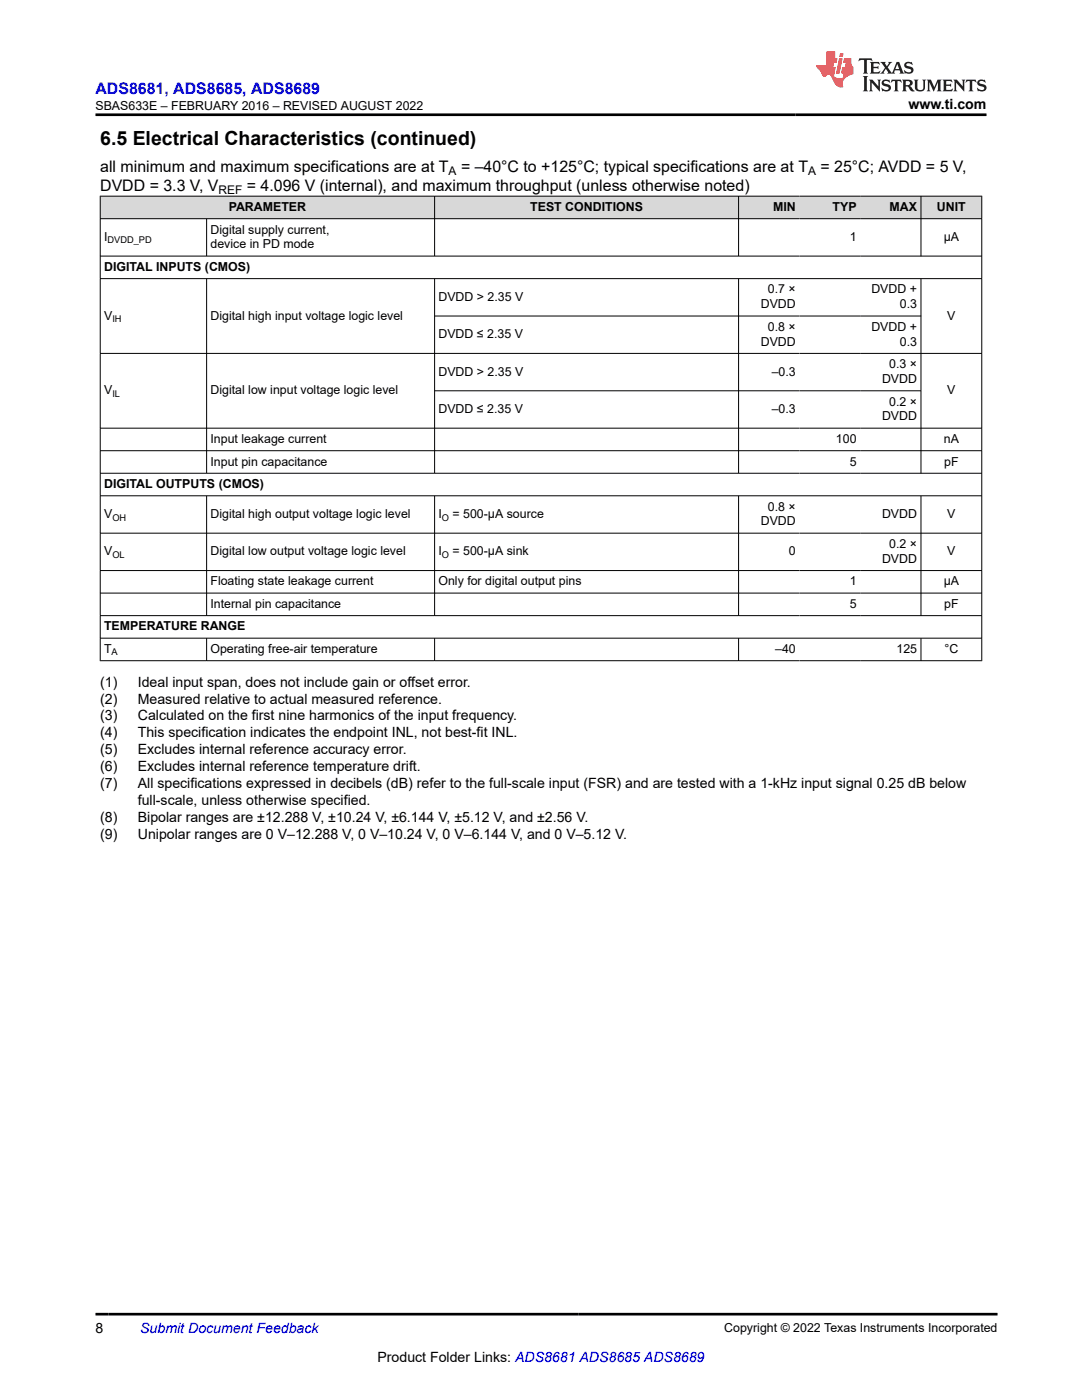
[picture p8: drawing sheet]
<svg xmlns="http://www.w3.org/2000/svg" width="216mm" height="279mm" viewBox="0 0 216 279" stroke-linecap="round" stroke-linejoin="round" font-family="sans-serif">
<defs><g id="words">
<text font-size="3.9" x="20" y="28.8">6.5 Electrical Characteristics (continued)</text>
<text font-size="3.2" fill="#00f" x="19" y="18.7">ADS8681, ADS8685, ADS8689</text>
<g font-size="3.2">
<text x="20" y="34.3">all minimum and maximum specifications are at T</text>
<text x="92" y="34.3">= –40°C to +125°C; typical specifications are at T</text>
<text x="163.7" y="34.3">= 25°C; AVDD = 5 V,</text>
<text x="20" y="38.1">DVDD = 3.3 V, V</text>
<text x="49.3" y="38.1">= 4.096 V (internal), and maximum throughput (unless otherwise noted)</text>
</g>
<g font-size="2.8">
<text x="181.3" y="21.8">www.ti.com</text>
<text x="20" y="137">(1)</text>
<text x="27.5" y="137">Ideal input span, does not include gain or offset error.</text>
<text x="20" y="140.4">(2)</text>
<text x="20" y="143.8">(3)</text>
<text x="27.5" y="140.4">Measured relative to actual measured reference.</text>
<text x="27.5" y="143.8">Calculated on the first nine harmonics of the input frequency.</text>
<text x="20" y="147.2">(4)</text>
<text x="27.5" y="147.2">This specification indicates the endpoint INL, not best-fit INL.</text>
<text x="20" y="150.6">(5)</text>
<text x="20" y="153.9">(6)</text>
<text x="27.5" y="150.6">Excludes internal reference accuracy error.</text>
<text x="27.5" y="153.9">Excludes internal reference temperature drift.</text>
<text x="20" y="157.3">(7)</text>
<text x="27.5" y="157.3">All specifications expressed in decibels (dB) refer to the full-scale input (FSR) and are tested with a 1-kHz input signal 0.25 dB below</text>
<text x="27.5" y="160.7">full-scale, unless otherwise specified.</text>
<text x="20" y="164.1">(8)</text>
<text x="20" y="167.5">(9)</text>
<text x="27.5" y="164.1">Bipolar ranges are ±12.288 V, ±10.24 V, ±6.144 V, ±5.12 V, and ±2.56 V.</text>
<text x="27.5" y="167.5">Unipolar ranges are 0 V–12.288 V, 0 V–10.24 V, 0 V–6.144 V, and 0 V–5.12 V.</text>
<text x="19" y="266.1">8</text>
<text x="75.3" y="271.7">Product Folder Links: ADS8681 ADS8685 ADS8689</text>
</g>
<text font-size="2.8" fill="#00f" x="28" y="266.1">Submit Document Feedback</text>
<g font-size="2.5">
<text x="19" y="21.9">SBAS633E – FEBRUARY 2016 – REVISED AUGUST 2022</text>
<text x="42" y="46.6">Digital supply current,</text>
<text x="45.6" y="42.1">PARAMETER</text>
<text x="105.8" y="42.1">TEST CONDITIONS</text>
<text x="154.3" y="42.1">MIN</text>
<text x="166.1" y="42.1">TYP</text>
<text x="177.5" y="42.1">MAX</text>
<text x="187" y="42.1">UNIT</text>
<text x="20.8" y="48.1">I</text>
<text x="42" y="49.6">device in PD mode</text>
<text x="169.6" y="48.1">1</text>
<text x="188.3" y="48.1">μA</text>
<text x="20.8" y="54.1">DIGITAL INPUTS (CMOS)</text>
<text x="153.2" y="58.6">0.7 ×</text>
<text x="173.9" y="58.6">DVDD +</text>
<text x="20.8" y="63.8">V</text>
<text x="42" y="63.8">Digital high input voltage logic level</text>
<text x="87.5" y="60">DVDD &gt; 2.35 V</text>
<text x="151.8" y="61.5">DVDD</text>
<text x="179.6" y="61.5">0.3</text>
<text x="189" y="63.8">V</text>
<text x="87.5" y="67.5">DVDD ≤ 2.35 V</text>
<text x="151.8" y="69">DVDD</text>
<text x="153.2" y="66">0.8 ×</text>
<text x="173.9" y="66">DVDD +</text>
<text x="179.6" y="69">0.3</text>
<text x="87.5" y="75">DVDD &gt; 2.35 V</text>
<text x="154" y="75">–0.3</text>
<text x="176" y="76.5">DVDD</text>
<text x="177.4" y="73.5">0.3 ×</text>
<text x="20.8" y="78.7">V</text>
<text x="42" y="78.7">Digital low input voltage logic level</text>
<text x="87.5" y="82.4">DVDD ≤ 2.35 V</text>
<text x="154" y="82.4">–0.3</text>
<text x="176" y="83.9">DVDD</text>
<text x="177.4" y="81">0.2 ×</text>
<text x="189" y="78.7">V</text>
<text x="42" y="88.4">Input leakage current</text>
<text x="166.8" y="88.4">100</text>
<text x="188.3" y="88.4">nA</text>
<text x="42" y="92.9">Input pin capacitance</text>
<text x="169.6" y="92.9">5</text>
<text x="188.4" y="92.9">pF</text>
<text x="20.8" y="97.4">DIGITAL OUTPUTS (CMOS)</text>
<text x="153.2" y="101.9">0.8 ×</text>
<text x="20.8" y="103.4">V</text>
<text x="42" y="103.4">Digital high output voltage logic level</text>
<text x="87.5" y="103.4">I</text>
<text x="90.3" y="103.4">= 500-μA source</text>
<text x="151.8" y="104.9">DVDD</text>
<text x="176" y="103.4">DVDD</text>
<text x="189" y="103.4">V</text>
<text x="20.8" y="110.8">V</text>
<text x="42" y="110.8">Digital low output voltage logic level</text>
<text x="87.5" y="110.8">I</text>
<text x="90.3" y="110.8">= 500-μA sink</text>
<text x="157.4" y="110.8">0</text>
<text x="176" y="112.3">DVDD</text>
<text x="177.4" y="109.4">0.2 ×</text>
<text x="189" y="110.8">V</text>
<text x="42" y="116.8">Floating state leakage current</text>
<text x="87.5" y="116.8">Only for digital output pins</text>
<text x="169.6" y="116.8">1</text>
<text x="188.3" y="116.8">µA</text>
<text x="20.8" y="125.8">TEMPERATURE RANGE</text>
<text x="42" y="121.3">Internal pin capacitance</text>
<text x="169.6" y="121.3">5</text>
<text x="188.4" y="121.3">pF</text>
<text x="20.8" y="130.3">T</text>
<text x="42" y="130.3">Operating free-air temperature</text>
<text x="154.7" y="130.3">–40</text>
<text x="178.9" y="130.3">125</text>
<text x="188.4" y="130.3">°C</text>
<text x="144.5" y="265.8">Copyright © 2022 Texas Instruments Incorporated</text>
</g>
<g font-size="2.4">
<text x="89.5" y="34.9">A</text>
<text x="161.2" y="34.9">A</text>
<text x="43.6" y="38.7">REF</text>
</g>
<g font-size="1.9">
<text x="21.5" y="48.6">DVDD_PD</text>
<text x="22.4" y="64.3">IH</text>
<text x="22.4" y="79.2">IL</text>
<text x="22.4" y="103.9">OH</text>
<text x="88.2" y="103.9">O</text>
<text x="22.4" y="111.3">OL</text>
<text x="88.2" y="111.3">O</text>
<text x="22.3" y="130.8">A</text>
</g>
</g></defs>
<g fill="#d8d8d8">
<path d="M20 39.1h175.9v4.5h-175.9z" fill-rule="evenodd"/>
<path d="M20.1 39.2h66.6v4.4h-66.6z" fill-rule="evenodd"/>
<path d="M86.8 39.2h60.5v4.4h-60.5z" fill-rule="evenodd"/>
<path d="M147.4 39.2h12.1v4.4h-12.1z" fill-rule="evenodd"/>
<path d="M159.5 39.2h12.1v4.4h-12.1z" fill-rule="evenodd"/>
<path d="M171.6 39.2h12.1v4.4h-12.1z" fill-rule="evenodd"/>
<path d="M183.8 39.2h12v4.4h-12z" fill-rule="evenodd"/>
</g>
<g fill="none" stroke="#000" stroke-width=".2">
<path d="M19.9 39.1h176.1M20 39.1v92.8M86.7 39.1v12.1M147.4 39.1v12.1M183.8 39.1v12.1M195.9 39.1v92.8M19.9 43.6h176.1M19.9 51.1h176.1M19.9 55.6h176.1M41.2 43.6v7.6M41.2 55.6v38.9M86.7 55.6v38.9"/>
<path d="M147.4 55.6v38.9M183.8 55.6v38.9M19.9 70.5h176.1M86.7 63.1h97.1M86.7 78h97.1M19.9 85.5h176.1M19.9 89.9h176.1M19.9 94.4h176.1M19.9 98.9h176.1M41.2 98.9v24M86.7 98.9v24M147.4 98.9v24"/>
<path d="M183.8 98.9v24M19.9 106.4h176.1M19.9 113.9h176.1M19.9 118.4h176.1M19.9 122.9h176.1M19.9 127.4h176.1M19.9 131.9h176.1M41.2 127.4v4.5M86.7 127.4v4.5M147.4 127.4v4.5M183.8 127.4v4.5"/>
</g>
<path d="M171.5 11.6l-.2 .6 .5-.2h.6v.1v2.2l-.2 .4h1l-.2-.4v-2.2v-.1h.5l.5 .2-.1-.6zM173.6 12.4l.2 .3v1.6l-.2 .4h1.9l.1-.6a1.08 1.08 0 0 1-1.3 .2v-.7h.6l.4 .2v-.7l-.4 .2h-.6v-.5l.2-.2a1 1 0 0 1 1 .3l-.1-.5zM175.7 12.4l.9 1.1-1 1.2h.9l-.2-.2 .5-.8 .4 .8-.2 .2h1.6l-.2-.2 .2-.5h.9l.1 .5-.1 .2h.9l-.2-.4-.8-1.9h-.5l-.9 2.1-.9-1.1 .9-1h-.8l.2 .2-.4 .6-.4-.6 .2-.2zM179 12.8l.4 1h-.7zM180.7 12.5a.65 .65 0 0 0-.2 .7 .65 .65 0 0 0 .6 .5l.6 .1 .1 .3a.79 .79 0 0 1-.7 .4 .79 .79 0 0 1-.7-.5l.1 .7 .2-.1a.93 .93 0 0 0 1.1 0 .93 .93 0 0 0 .4-.9 1.46 1.46 0 0 0-1.2-.6l-.1-.3a1.09 1.09 0 0 1 1.2 .2l-.2-.6-.1 .1-.5-.2zM172.2 15.2l.2 .4v2.2l-.2 .4h1l-.2-.4v-2.2l.2-.4zM173.4 15.9l.2 .4v1.5l-.2 .4h.8l-.3-.4 .1-1.3 1.6 1.8v-2l.2-.4h-.7l.1 .2 .1 1.1-1.2-1.3zM176.2 16a.65 .65 0 0 0-.2 .8 .65 .65 0 0 0 .6 .4l.6 .2 .1 .2a.79 .79 0 0 1-.7 .4 .79 .79 0 0 1-.7-.5l.1 .7 .2-.1a.93 .93 0 0 0 1.1 .1 .93 .93 0 0 0 .4-1 1.46 1.46 0 0 0-1.2-.5l-.1-.4a1.09 1.09 0 0 1 1.2 .2l-.1-.6-.2 .1-.5-.1zM177.9 15.9l-.1 .6a.63 .63 0 0 1 .8-.3v1.6l-.3 .4h1l-.2-.4v-1.6a.66 .66 0 0 1 .8 .3l-.1-.6zM180 15.9l.2 .4v1.5l-.2 .4h1l-.2-.2-.1-.7h.5l.1 .2a.79 .79 0 0 0 1.2 .6l-1-.9a.61 .61 0 0 0 .6-.6 .61 .61 0 0 0-.5-.7zM180.8 16.2h.1a.47 .47 0 0 1 .5 .1 .47 .47 0 0 1 .1 .5l-.1 .1-.7 .1zM182.3 15.9l.2 .2a2.27 2.27 0 0 0 .4 2 1.04 1.04 0 0 0 1.7-.7v-1.3l.2-.2h-.8l.2 .4v1.1a.6 .6 0 0 1-.6 .6 .6 .6 0 0 1-.6-.6v-1.1l.3-.4zM184.9 15.9l.2 .4v1.5l-.2 .4h.8l-.3-.4v-1.4l.9 1.9 .9-1.9v1.4l-.3 .4h1l-.2-.4v-1.5l.2-.4h-.8l-.7 1.5-.6-1.5zM188.1 15.9l.2 .4v1.5l-.2 .4h1.9l.1-.6a1.09 1.09 0 0 1-1.3 .2v-.7h.6l.4 .2v-.6l-.4 .2h-.6v-.6l.2-.1a1.01 1.01 0 0 1 1 .3l-.1-.6zM190.2 15.9l.3 .4v1.5l-.3 .4h.8l-.2-.4v-1.3l1.6 1.8v-2l.2-.4h-.7l.2 .2v1.1l-1.2-1.3zM192.8 15.9l-.1 .6a.63 .63 0 0 1 .8-.3v1.6l-.3 .4h1l-.2-.4v-1.6a.66 .66 0 0 1 .8 .3l-.1-.6zM195.2 16a.65 .65 0 0 0-.2 .8 .65 .65 0 0 0 .6 .4l.6 .2 .2 .2a.79 .79 0 0 1-.7 .4 .79 .79 0 0 1-.7-.5l.1 .7 .2-.1a.93 .93 0 0 0 1 .1 .93 .93 0 0 0 .5-1 1.46 1.46 0 0 0-1.3-.5v-.4a1.09 1.09 0 0 1 1.2 .2l-.2-.6-.2 .1-.5-.1z" fill="#231f20"/>
<path d="M164.9 10.3v2.7h-2l.1 .4 .8 1a.95 .95 0 0 0 1 .9 .59 .59 0 0 1 .5-.4 .59 .59 0 0 1 .5 .3l.4 .8a1.59 1.59 0 0 0 2.1 1.4 1.61 1.61 0 0 1 1-2.3l1-.3-.1-1.5a1.59 1.59 0 0 1-.3-1.7h-1.5l-.2 .9h.6l-.2 .9h-.5l-.2 .9v.3l.4 .1-.1 .9h-.7a.73 .73 0 0 1-1-.7l.3-1.5h-.5l.1-.9h.5l.2-.9h-.5v-1.3zM167.4 11.6l-.6 3.1h.7l.6-3.1zM167.6 10.7l-.1 .6h.7l.1-.6z" fill="#ed1c24"/>
<path d="M19 22.9h177.8M19 262.3h180" fill="none" stroke="#000" stroke-width=".53"/>
<use href="#words"/>
</svg>
